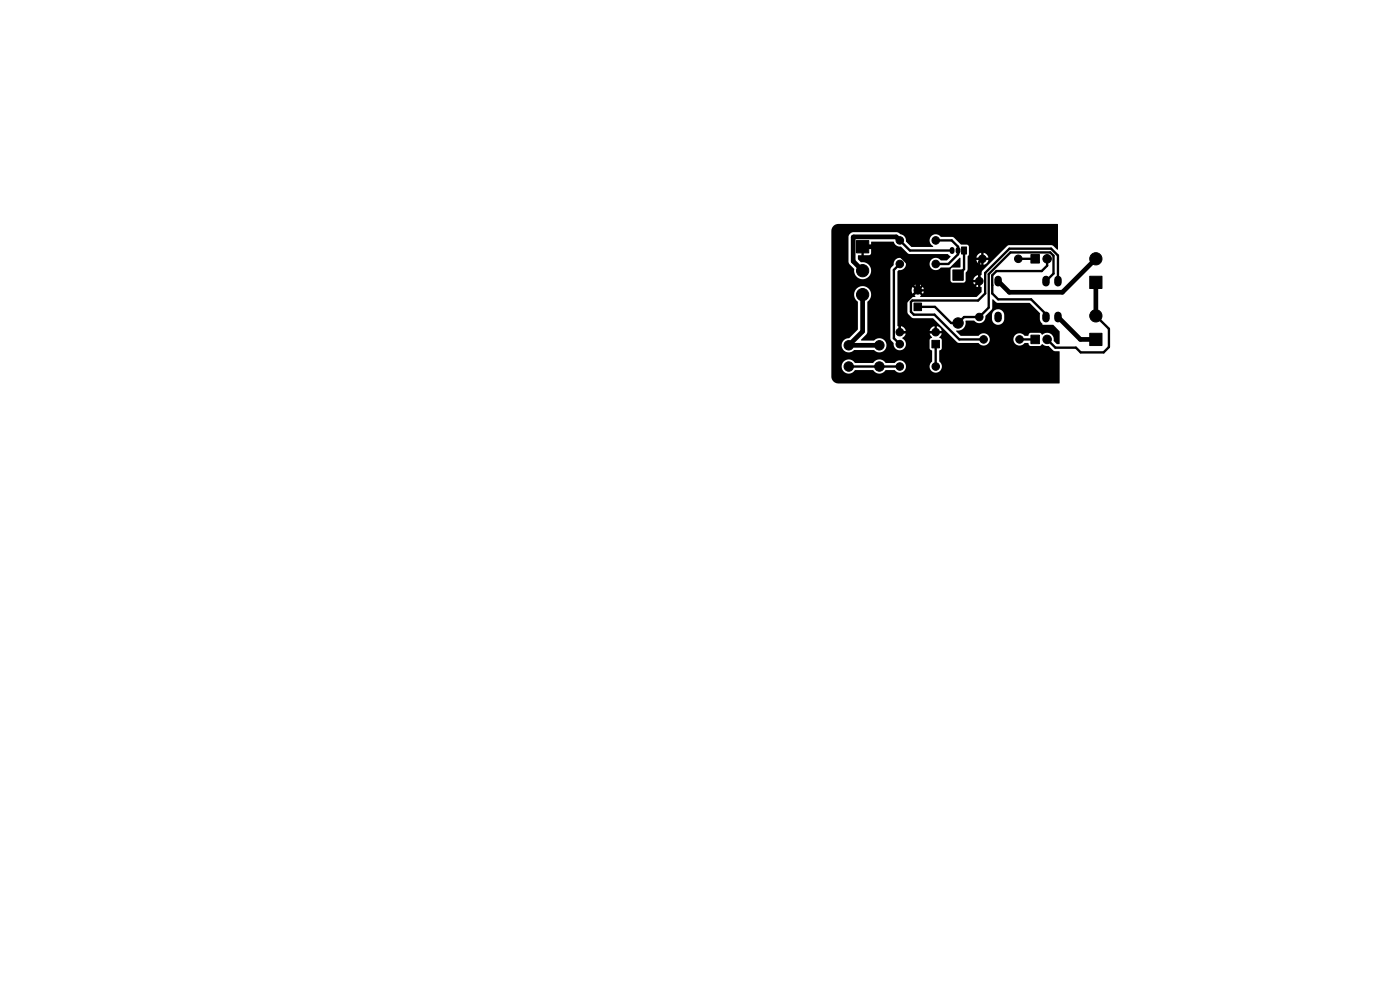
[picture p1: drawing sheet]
<svg xmlns="http://www.w3.org/2000/svg" width="297mm" height="210mm" viewBox="0 0 297 210" stroke-linecap="round" stroke-linejoin="round" font-family="sans-serif">
<g fill="#000" stroke="#000" stroke-width=".21">
<path d="M181.7 51h2.6v2.6h-2.6zM202.1 57.3h2.3v2.2h-2.3zM204 52.4h1v1.5h-1zM218.7 54h1.8v1.8h-1.8zM193.9 64.3h1.6v1.6h-1.6zM197.7 72.2h1.6v1.6h-1.6zM218.7 71.1h1.8v1.8h-1.8zM231.2 58.6h2.6v2.6h-2.6zM231.2 70.7h2.6v2.6h-2.6z"/>
<circle cx="183" cy="57.4" r="1.3"/>
<circle cx="190.9" cy="56" r=".8"/>
<circle cx="190.9" cy="51" r=".8"/>
<circle cx="198.5" cy="56" r=".8"/>
<circle cx="198.5" cy="51" r=".8"/>
<circle cx="207.7" cy="59.6" r=".8"/>
<circle cx="208.4" cy="54.9" r=".8"/>
<circle cx="216" cy="54.9" r=".8"/>
<circle cx="222.1" cy="54.9" r=".9"/>
<circle cx="232.5" cy="54.9" r="1.3"/>
<circle cx="180.1" cy="73.2" r="1"/>
<circle cx="180.1" cy="77.7" r="1"/>
<circle cx="183" cy="62.5" r="1.3"/>
<circle cx="186.6" cy="73.2" r="1"/>
<circle cx="186.6" cy="77.7" r="1"/>
<circle cx="190.9" cy="73" r=".8"/>
<circle cx="190.9" cy="70.5" r=".8"/>
<circle cx="190.9" cy="77.7" r=".8"/>
<circle cx="194.7" cy="61.6" r=".8"/>
<circle cx="198.5" cy="70.5" r=".8"/>
<circle cx="198.5" cy="77.7" r=".8"/>
<circle cx="203.2" cy="68.5" r="1.1"/>
<circle cx="207.7" cy="67.2" r=".8"/>
<circle cx="208.7" cy="72" r=".8"/>
<circle cx="216.3" cy="72" r=".8"/>
<circle cx="222.1" cy="72" r=".9"/>
<circle cx="232.5" cy="67" r="1.3"/>
</g>
<path d="M202 52.9v.5M203.3 52.9v.5" fill="none" stroke="#000" stroke-width="1.1"/>
<path d="M211.7 59.3v.7M221.9 59.3v.7M224.4 59.3v.7M211.7 66.9v.7M221.9 66.9v.7M224.4 66.9v.7" fill="none" stroke="#000" stroke-width="1.6"/>
<g fill="none" stroke="#000" stroke-width=".5">
<path d="M190.9 51l2.1 2.1h9M190.9 56l-1.3 1.3v14.4l1.3 1.3M198.5 51h3.4l1.4 1.3v1.6l-2.1 2.1h-2.7M204.5 53.1v4l-1.2 1.3M208.4 54.9l-.7 .7v4l-1.9 2h-11.1l-3.8 3.8v5.1h7.6M216 54.9h3.6M221.9 59.6l1.6-1.6v-3.8l-.7-.6h-8.4l-4.7 4.6v7.1l-2 2h-3.2l-1.2 1.2h-1.5l-3.5-3.4h-3.6M222.1 54.9v1.5l-1.1 1.1h-9.6l-.9 .9v3.9l1.2 1.2h7l3.2 3.2v.6M224.4 59.6v-5.4l-1.4-1.5h-8.9l-5.1 5.2v4.4l-1.5 1.4h-14l-.2 .3v2.1l.6 .6h4.4l5.2 5.3h5.2M180.1 77.7h10.8M198.5 73v4.7M198.5 77.7h.1"/>
<path d="M210.5 60.5h.1M216.3 72h3.3M232.5 67l2.7 2.7v3.9l-1.1 1.1h-4.9l-1-1h-4.3l-1.8-1.7"/>
</g>
<path d="M183 52.3h6.4l5.3 5.4v3.9M190.9 51l-.8-.7h-9l-.1 5.1 2 2M232.5 59.9v7.1M232.5 54.9l-7.1 7.1h-11.3l-2.4-2.4M183 62.5v7.8l-2.9 3h6.5M224.4 67.3l4.8 4.7h3.3" fill="none" stroke="#000" stroke-width="1"/>
<path d="M176.9 47.9l1-.4 46.5 .1v5.3h-.2l-.7-.7-.4-.2-9.3 .1-5.4 5.3-.2 .9-.2 .1v.9h-.5v-.9l-.6 .2-.3 .4-.1 .4h.9v.5h-.9l.3 .6 .7 .4v-1h.5v1l.2 .1v1l-1 1h-11.9l-.1-.1 .2-.2-.7-.7 .4-.4 .7 .7a1.28 1.28 0 0 0 0-1.4l-.7 .6-.4-.3 .7-.7-.3-.1-.6-.1-.5 .2 .7 .7-.4 .3-.7-.6a1.28 1.28 0 0 0 0 1.4l.7-.7 .4 .4-.7 .7 .2 .2-1 .2-.7 .7v2.6l.9 .9 .4 .2h4.2l5.3 5.2 4.3 .1a1.32 1.32 0 0 0 2 .1 1.32 1.32 0 0 0-.1-2 1.32 1.32 0 0 0-2 .3h-3.6l-1.1-1a1.8 1.8 0 0 0 2.1-2.2h1.8a1.34 1.34 0 0 0 1.6 .4 1.34 1.34 0 0 0 .8-1.4l.2-.2h1.1l.1 1.1a1.31 1.31 0 0 0 1.3 1 1.31 1.31 0 0 0 1.2-1.2v-1.1a1.3 1.3 0 0 0-1.4-1 1.3 1.3 0 0 0-1.2 1.2h-1.1l1.2-1.3 .1-2 1.1 .8h6.8l2.1 2.1v1.5l.5 1h2.4l1.3 1.4v2.6l-.6 .1-.6-.6a1.49 1.49 0 0 0-.8-1.6 1.49 1.49 0 0 0-1.7 .2l-.5-.4h-1.9l-.4 .1-.2 .5h-.8a1.32 1.32 0 0 0-1.9-.1 1.32 1.32 0 0 0 .1 2 1.32 1.32 0 0 0 1.9-.3h.7l.2 .5 .4 .1h1.9l.6-.4 .6 .4h.7l1 1 1.3 .2-.1 6.7h-46.8a1.5 1.5 0 0 1-1.5-1.5v-2.1h2.1a1.55 1.55 0 0 0 1.2 1.5 1.55 1.55 0 0 0 1.7-.7h3.9a1.57 1.57 0 0 0 2.6 0h1.9a1.32 1.32 0 0 0 2 .2 1.32 1.32 0 0 0-.1-2 1.32 1.32 0 0 0-1.9 .3h-1.9a1.57 1.57 0 0 0-2.7 0h-3.8a1.51 1.51 0 0 0-1.7-.7 1.51 1.51 0 0 0-1.2 1.4h-2.1v-4.4h2.1l.1 .2a1.54 1.54 0 0 0 1.1 1.2 1.54 1.54 0 0 0 1.5-.4h4.2a1.5 1.5 0 0 0 2.4-.2 1.5 1.5 0 0 0-.8-2.3h1.9l.7 .9a1.32 1.32 0 0 0 1.6 1.6 1.32 1.32 0 0 0 .7-2.1h5.3v1.7l.5 .5v2.2a1.33 1.33 0 0 0-.2 2 1.33 1.33 0 0 0 2 0 1.33 1.33 0 0 0-.2-2v-2.2l.4-.2 .1-.4v-1.7l-.5-.6 .5-.8h-1v-.5h1l-.5-.7-.6-.3v.9h-.4v-.9l-.8 .4-.3 .6h1v.5h-1l.5 .9-.4 .2-.1 .4h-5.3l-.5-.5 .5-.4 .3-.6h-1v-.5h1l-.2-.4-.3-.3-.6-.3v.9h-.5v-.9l-.2-.1v-11.5l.3-.3a1.32 1.32 0 0 0 1.5-1.3 1.32 1.32 0 0 0-1.5-1.3 1.32 1.32 0 0 0-1.1 1.6l-.6 .5-.1 .4v14.6h-1.9a1.64 1.64 0 0 0-1.6 .4h-2.7l1.1-1.3 .2-.5v-6.4a1.82 1.82 0 0 0 .3-2.7 1.82 1.82 0 0 0-2.8 .1 1.82 1.82 0 0 0 .5 2.7v5.7l-1.9 1.9a1.5 1.5 0 0 0-1.6 1.6h-2.1v-23.1h3.6v5.3l.2 .6 1 1a1.82 1.82 0 0 0 1.8 2.1 1.82 1.82 0 0 0 1.8-2 1.82 1.82 0 0 0-2.2-1.6l-.6-.6v-.8l.7-.1v-1.2h.6v1.2h1l.4-.1 .1-.3v-1.1h-1.2v-.5h1.2l.1-.8h4.7a1.45 1.45 0 0 0 1.6 1l1.4 1.4 .4 .2h8l.6 .5-.7 .8h-1.3a1.33 1.33 0 0 0-1.9-.2 1.33 1.33 0 0 0 0 2 1.33 1.33 0 0 0 1.9-.2l1.9-.1 2.2-2v2l-1.7 .1-.3 .2v2.6l.3 .4h2.5l.3-.4 .1-1.7 .4-.7v-2.6h2.8v.6h-1l.3 .5 .8 .5v-1h.5v1l.5-.3 .4-.6 .1-.1h-1v-.6h1l-.5-.7-.5-.3v1h-.5v-1l-.8 .5-.3 .5h-1.8l.2-.7v-1.6l-.1-.3-.3-.1h-1.2l-1.8-1.6-2.5-.1a1.33 1.33 0 0 0-2.1 0 1.33 1.33 0 0 0 .5 2.1l-.1 .1h-4.5l-1.2-1.2a1.46 1.46 0 0 0-1.3-1.6l-.7-.4h-9.2l-.6 .4-.4 .6h-3.6v-1.4z" fill="#000"/>
</svg>
